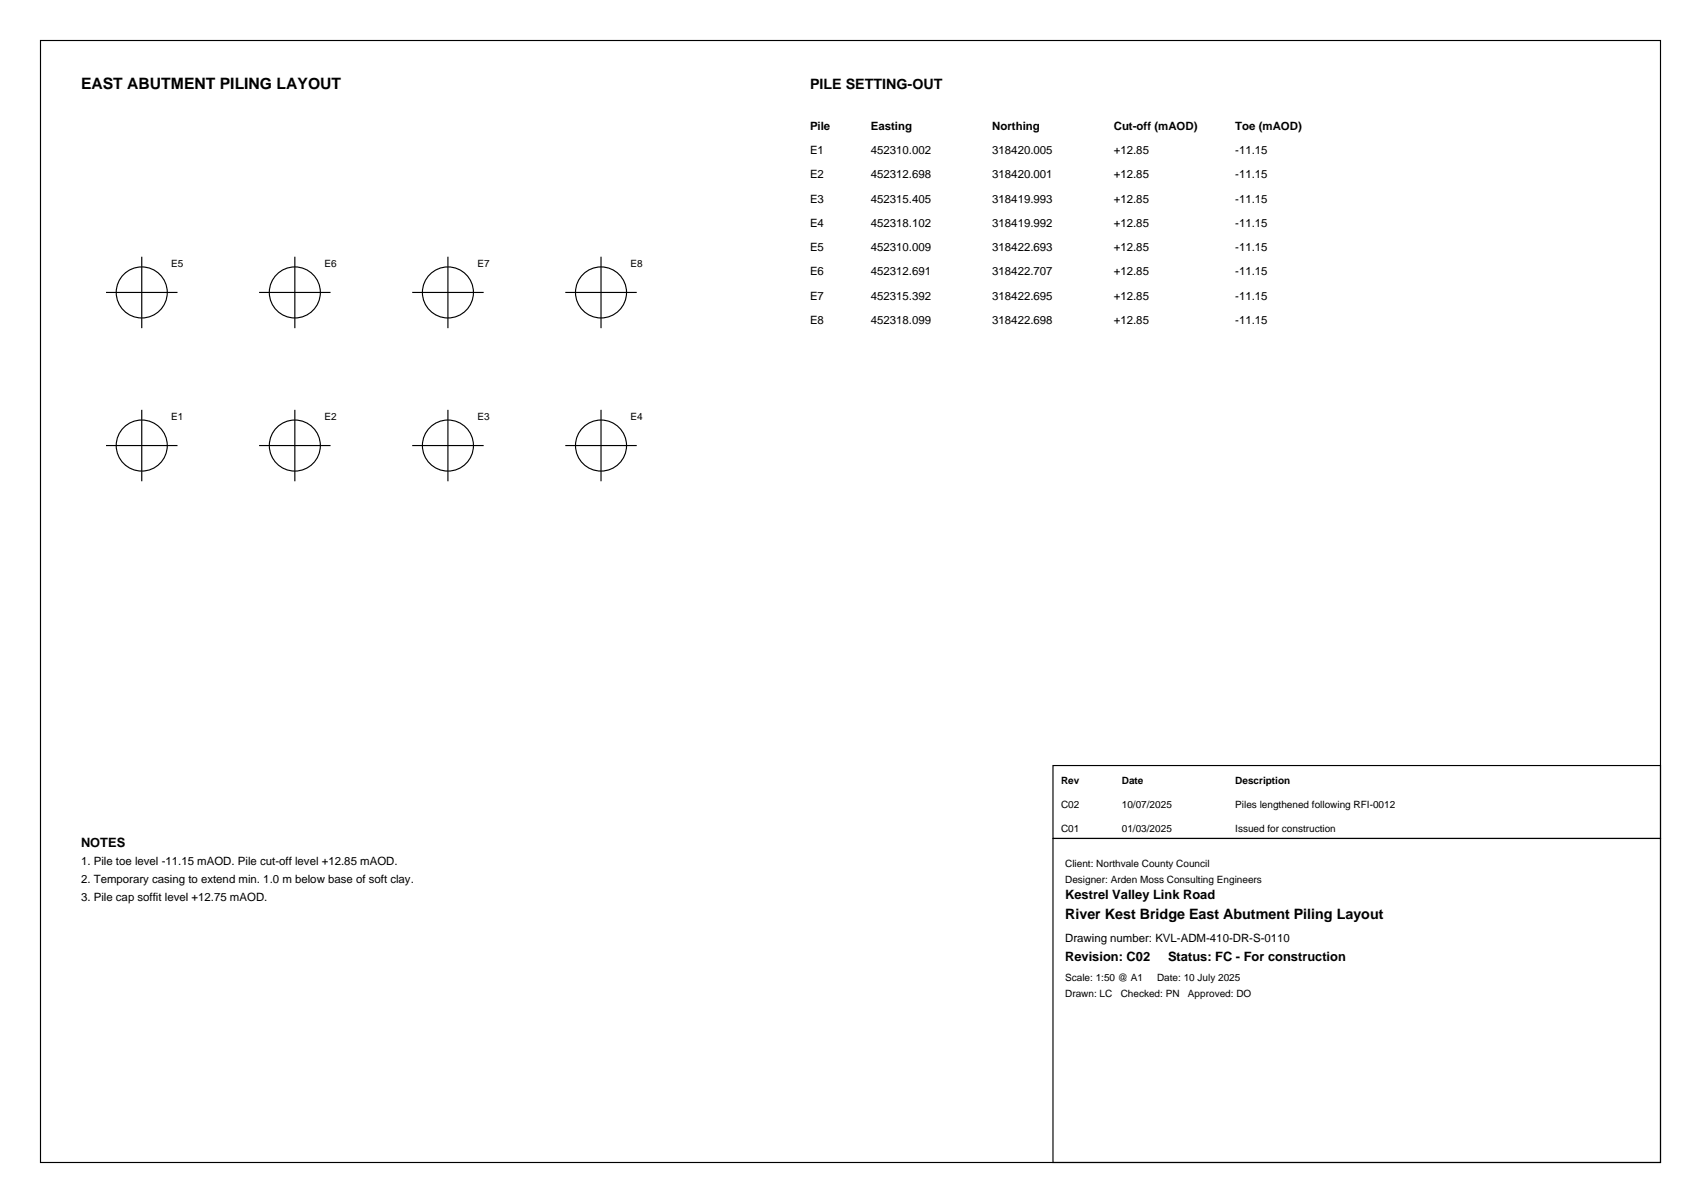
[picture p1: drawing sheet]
<svg xmlns="http://www.w3.org/2000/svg" width="420mm" height="297mm" viewBox="0 0 420 297" stroke-linecap="round" stroke-linejoin="round" font-family="sans-serif">
<defs><g id="words">
<text font-size="3.9" x="20" y="22">EAST ABUTMENT PILING LAYOUT</text>
<g font-size="3.5">
<text x="200" y="22">PILE SETTING-OUT</text>
<text x="263" y="227">River Kest Bridge East Abutment Piling Layout</text>
</g>
<g font-size="3.2">
<text x="20" y="209">NOTES</text>
<text x="263" y="221.9">Kestrel Valley Link Road</text>
<text x="263" y="237.1">Revision: C02</text>
<text x="288.4" y="237.1">Status: FC - For construction</text>
</g>
<g font-size="2.8">
<text x="200" y="32">Pile</text>
<text x="215" y="32">Easting</text>
<text x="245" y="32">Northing</text>
<text x="275" y="32">Cut-off (mAOD)</text>
<text x="305" y="32">Toe (mAOD)</text>
<text x="200" y="38">E1</text>
<text x="215" y="38">452310.002</text>
<text x="245" y="38">318420.005</text>
<text x="275" y="38">+12.85</text>
<text x="305" y="38">-11.15</text>
<text x="200" y="44">E2</text>
<text x="215" y="44">452312.698</text>
<text x="245" y="44">318420.001</text>
<text x="275" y="44">+12.85</text>
<text x="305" y="44">-11.15</text>
<text x="200" y="50">E3</text>
<text x="215" y="50">452315.405</text>
<text x="245" y="50">318419.993</text>
<text x="275" y="50">+12.85</text>
<text x="305" y="50">-11.15</text>
<text x="200" y="56">E4</text>
<text x="215" y="56">452318.102</text>
<text x="245" y="56">318419.992</text>
<text x="275" y="56">+12.85</text>
<text x="305" y="56">-11.15</text>
<text x="200" y="62">E5</text>
<text x="215" y="62">452310.009</text>
<text x="245" y="62">318422.693</text>
<text x="275" y="62">+12.85</text>
<text x="305" y="62">-11.15</text>
<text x="200" y="68">E6</text>
<text x="215" y="68">452312.691</text>
<text x="245" y="68">318422.707</text>
<text x="275" y="68">+12.85</text>
<text x="305" y="68">-11.15</text>
<text x="200" y="74">E7</text>
<text x="215" y="74">452315.392</text>
<text x="245" y="74">318422.695</text>
<text x="275" y="74">+12.85</text>
<text x="305" y="74">-11.15</text>
<text x="200" y="80">E8</text>
<text x="215" y="80">452318.099</text>
<text x="245" y="80">318422.698</text>
<text x="275" y="80">+12.85</text>
<text x="305" y="80">-11.15</text>
<text x="20" y="213.5">1. Pile toe level -11.15 mAOD. Pile cut-off level +12.85 mAOD.</text>
<text x="20" y="218">2. Temporary casing to extend min. 1.0 m below base of soft clay.</text>
<text x="20" y="222.5">3. Pile cap soffit level +12.75 mAOD.</text>
<text x="263" y="232.6">Drawing number: KVL-ADM-410-DR-S-0110</text>
</g>
<g font-size="2.5">
<text x="42.3" y="65.9">E5</text>
<text x="80.1" y="65.9">E6</text>
<text x="117.9" y="65.9">E7</text>
<text x="155.7" y="65.9">E8</text>
<text x="42.3" y="103.7">E1</text>
<text x="80.1" y="103.7">E2</text>
<text x="117.9" y="103.7">E3</text>
<text x="155.7" y="103.7">E4</text>
<text x="262" y="193.5">Rev</text>
<text x="277" y="193.5">Date</text>
<text x="305" y="193.5">Description</text>
<text x="262" y="199.5">C02</text>
<text x="277" y="199.5">10/07/2025</text>
<text x="305" y="199.5">Piles lengthened following RFI-0012</text>
<text x="262" y="205.5">C01</text>
<text x="277" y="205.5">01/03/2025</text>
<text x="305" y="205.5">Issued for construction</text>
<text x="263" y="214">Client: Northvale County Council</text>
<text x="263" y="218">Designer: Arden Moss Consulting Engineers</text>
<text x="263" y="242.2">Scale: 1:50 @ A1</text>
<text x="285.7" y="242.2">Date: 10 July 2025</text>
<text x="263" y="246.2">Drawn: LC</text>
<text x="276.7" y="246.2">Checked: PN</text>
<text x="293.3" y="246.2">Approved: DO</text>
</g>
</g></defs>
<g fill="none" stroke="#000" stroke-width=".28">
<path d="M10 10h400v277h-400zM26.2 72.2h17.6M35 63.4v17.6M64 72.2h17.6M72.8 63.4v17.6M101.8 72.2h17.6M110.6 63.4v17.6M139.6 72.2h17.6M148.4 63.4v17.6M26.2 110h17.6M35 101.2v17.6M64 110h17.6"/>
<path d="M72.8 101.2v17.6M101.8 110h17.6M110.6 101.2v17.6M139.6 110h17.6M148.4 101.2v17.6M260 189h150v18h-150zM260 207h150v80h-150z"/>
<circle cx="35" cy="72.2" r="6.3"/>
<circle cx="72.8" cy="72.2" r="6.3"/>
<circle cx="110.6" cy="72.2" r="6.3"/>
<circle cx="148.4" cy="72.2" r="6.3"/>
<circle cx="35" cy="110" r="6.3"/>
<circle cx="72.8" cy="110" r="6.3"/>
<circle cx="110.6" cy="110" r="6.3"/>
<circle cx="148.4" cy="110" r="6.3"/>
</g>
<use href="#words"/>
</svg>
